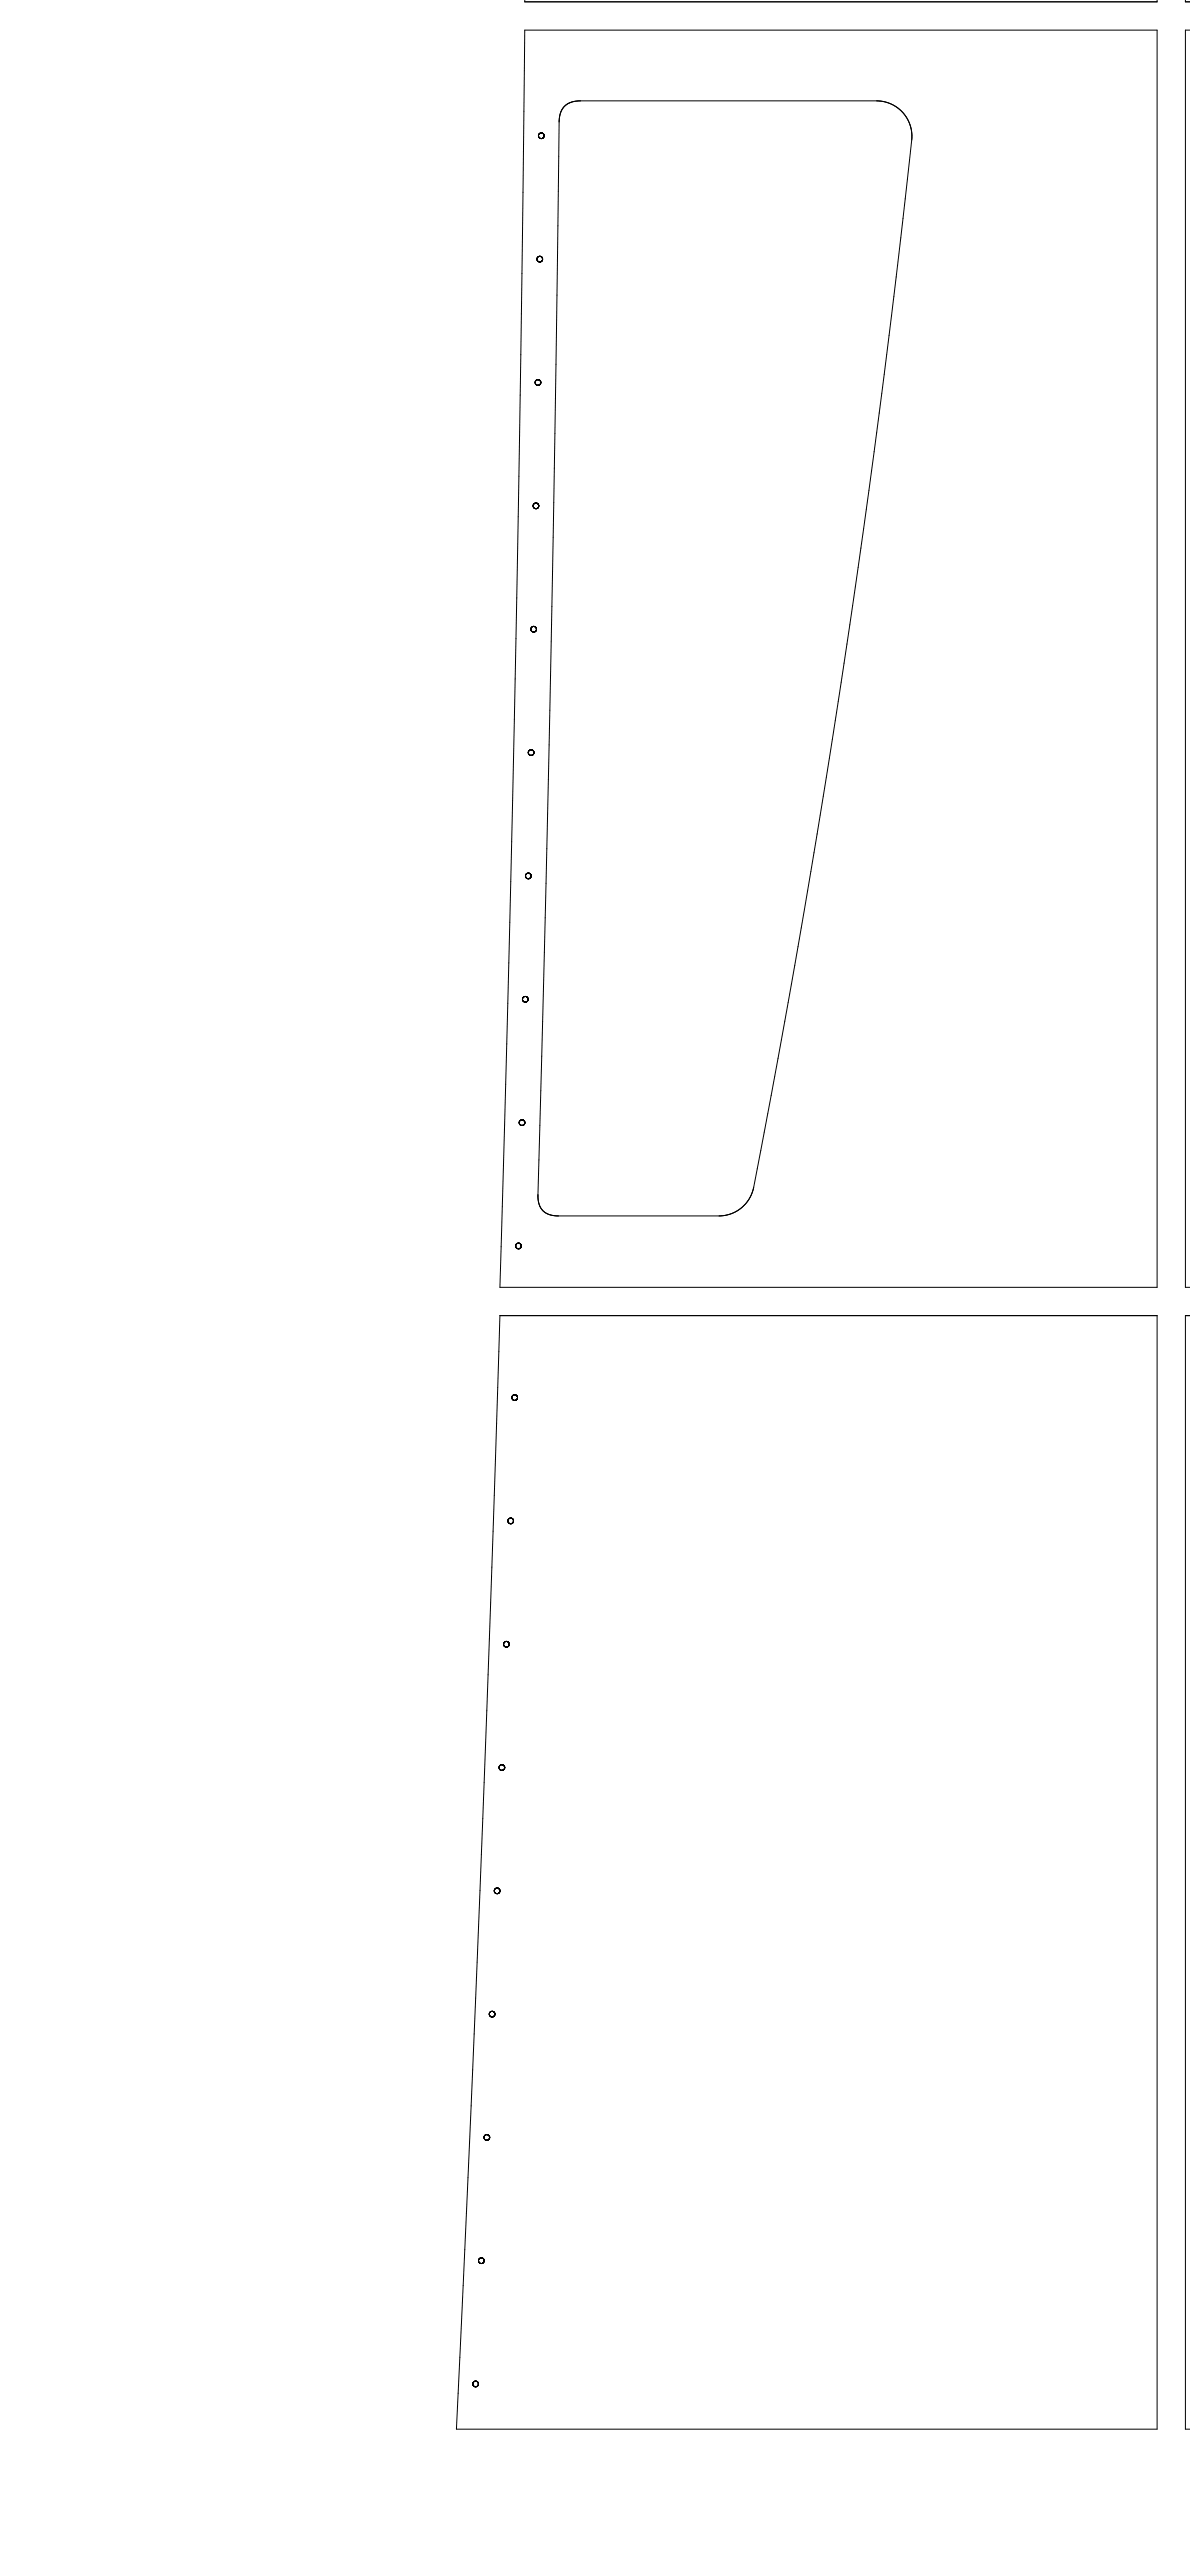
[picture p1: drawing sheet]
<svg xmlns="http://www.w3.org/2000/svg" width="841mm" height="1820mm" viewBox="0 0 841 1820" stroke-linecap="round" stroke-linejoin="round" font-family="sans-serif">
<g fill="none" stroke="#000" stroke-width=".71">
<path d="M371 0v1h447v-1M838 0v1h3M371 21h447v889h-465l8-287 4-172 3-200zM841 21h-3v889h3M399 75l5-3 6-1h211l8 2 7 5 6 7 2 8v6l-11 97-8 68-15 110-22 149-24 146-19 105-13 67-3 6-5 7-6 3-7 2h-118l-5-1-4-2-2-3-2-4 10-396 5-367 1-6zM381 96v1M381 96h.1M381 95v1M381 97h.1M381 95h.1M381 97l1 1M381 98h1"/>
<path d="M382 94l-1 1M382 94h-1M382 98h.1M382 94h.1M382 94h1M383 94h.1M383 94h1l1 2M383 98h-1M383 98h.1M384 94v1M384 97l-1 1M384 97h.1"/>
<path d="M384 95h.1M384 96v2M384 96v1M385 96h.1M385 96h-1M379 183h.1M379 183l1 1M380 183h.1M380 184h.1M380 182h.1M380 182l-1 1M380 184l1 1"/>
<path d="M380 185h1M381 185h1M381 181h-1M381 185h.1M381 181h1M381 181l-1 1M382 181h.1M382 181l1 1M382 185h.1M383 182h.1M383 185h-1M383 182v1"/>
<path d="M383 184l-1 1M383 182v2M383 184h.1M383 183h.1M383 183v2M378 270v1M378 271l1 1-1-1M378 270h.1M378 269h.1M379 271v1M379 269l-1 1M379 269h.1"/>
<path d="M379 272h.1M379 272h1M379 269h-1M379 268v1M380 268h1M380 272h.1M380 268l-1 1M380 268h.1M381 268l1 1M381 268h.1M381 272h.1M381 272h-1"/>
<path d="M381 269l1 1M382 272h-2M382 269h.1M382 269v1M382 271h.1M382 270h.1M382 270v1M382 270l-1 2M377 358h.1M377 357h.1M377 357v1M377 358v1"/>
<path d="M377 359h.1M377 356h.1M377 359l2 1M377 359h1M378 359h.1M378 356h.1M378 356l-1 1M379 356h-1M379 356h.1M379 356h1M380 356l1 1M380 356h.1"/>
<path d="M381 358l-3 1M381 358l-2 1M381 357h.1M381 358h.1M381 357v1M375 445l1 1M375 444h.1M376 446h.1M376 443h.1M376 446v1M376 443l-1 1 1 2h-1M376 447h1"/>
<path d="M377 443h1M377 447h.1M377 443h.1M377 443h-1M377 443h2M378 447h-1M378 443h.1M378 447h.1M378 446h.1M378 443l1 1M378 446v1M379 446h.1"/>
<path d="M379 446h-1M379 444h.1M379 445l-1 1M379 444v1M379 445v1M379 444v2M373 532l1 1M373 532h.1M373 531v1M373 531h.1M374 533v1M374 531h-1"/>
<path d="M374 531h.1M374 533l1 1M374 530h.1M374 530v1M375 530h1M375 530h-1M375 534h.1M375 530h.1M375 530h2M376 534h.1M376 530h.1M376 530l1 1"/>
<path d="M377 534h-1M377 530h.1M377 531v1M377 532v1l-3 1M377 532h.1M377 532v1M371 619l1 1M371 619v1M372 620h.1M372 618h-1M372 618l-1 1M372 618h.1"/>
<path d="M372 617v1M373 617h.1M374 617h-2M374 617l1 1M375 618h.1M375 620h.1M375 618v1M375 619v1M375 619h.1M372 620v1M372 621h1M372 621h2"/>
<path d="M373 621h.1M374 621h.1M375 621h-1M375 620l-1 1M369 706l1 1M369 707h.1M369 706v1M369 706h.1M369 707h1M370 705l-1 1M370 707l1 1M370 705h.1"/>
<path d="M370 705h-1M370 707h.1M370 708h.1M370 704v1M370 708h2M371 704h.1M371 708h.1M371 704h1M371 704l-1 1M372 704l1 1M372 704h.1M372 704v1"/>
<path d="M372 708h.1M372 705h1M373 708h-2M373 708h.1M373 705v1M373 705h.1M373 707l-1 1M373 706v1M373 706h.1M373 707v1M367 794v1M367 794h.1"/>
<path d="M367 793v1M367 793h.1M367 795h1M367 792v1M367 795h.1M367 792h.1M368 795h.1M368 792h.1M368 792h-1M368 795h1M369 792h-1M369 795h.1"/>
<path d="M369 791l1 1 1 1M369 791l-1 1M370 792h.1M370 795h-2M370 795h.1M370 795h-1M370 792l1 1M371 794l-1 1M371 794h.1M371 793v1M371 793h.1M386 858h.1"/>
<path d="M365 880h.1M366 879l-1 1M366 879h.1M366 879h1M366 879h-1l-1 2M367 879h1M367 879h.1M368 879v1M368 880h.1M368 880v1M364 881l1 1M365 880l-1 1"/>
<path d="M365 881v1M365 882h.1M365 882l1 1M365 882h1M366 883h.1M367 883h-1M367 882h.1M368 882h-1M368 882l-1 1M368 882h.1M368 881h.1M368 881v1"/>
<path d="M353 930h465v787h-495l16-381 7-178zM841 930h-3v787h3M362 988v1M362 987v1M362 988h.1M362 987h.1M362 989l1 1M362 989h.1M362 986v2M362 986h.1M363 990h1M363 986l-1 1"/>
<path d="M363 986h.1M363 990h.1M363 986h1M364 986h.1M364 986h1l1 2M364 990h-1M364 986h1M365 986v1M365 989l-1 1M365 989h.1M366 987h.1M366 989h.1"/>
<path d="M366 988v1M366 987l-1 2M366 988h.1M359 1075h.1M359 1075v1M359 1074v2M359 1074h.1M359 1076h.1M359 1076l1 1M359 1074v1M360 1076h.1M360 1076v1"/>
<path d="M360 1077h1M360 1073l-1 1M360 1077h.1M360 1073h.1M361 1073h1M361 1073h-1M361 1073h.1M361 1073l1 1M361 1077h.1M362 1077h.1M362 1073l1 2M362 1073h.1"/>
<path d="M362 1077h-1M362 1073v1M362 1076l-1 1M362 1074l1 1M362 1074h.1M363 1076h-1M363 1074h.1M363 1075l-1 1M363 1075l-1 2M363 1075h.1M356 1162v1M356 1163h.1"/>
<path d="M356 1161v1M356 1161h.1M356 1163l1 1M357 1161h-1M357 1164h.1M357 1164h1M358 1164h.1M358 1160l-1 1 2-1M358 1160h.1M358 1160h1M359 1160h.1M359 1160l1 1"/>
<path d="M359 1160l1 2M359 1164h-1M359 1164h.1M359 1161h.1M359 1163l-1 1M360 1161l-1 2M360 1161h.1M360 1163h.1M360 1163h-1M360 1162h.1M353 1249v1M353 1250h.1"/>
<path d="M353 1249h.1M353 1250v1M353 1248h.1M353 1248v1M353 1250l1 1M353 1251h.1M353 1251h1M354 1251h1M354 1251h.1M354 1247l2 1M354 1247l-1 1M355 1247h.1"/>
<path d="M355 1251h.1M355 1251h-1M356 1247v1M356 1251h-1M356 1248h.1M356 1248l1 1-1 2M356 1251h.1M356 1250v1M357 1249h.1M357 1249v1M349 1337l1 1M349 1336h.1"/>
<path d="M349 1336l1 2M350 1336h-1M350 1335v1M350 1335h.1M350 1338h.1M350 1338h1M351 1338h.1M351 1334l-1 1M351 1334h1M352 1334l1 1M352 1335h.1M352 1338h-1"/>
<path d="M352 1338h.1M352 1335h1M353 1335h.1M353 1338h-1M353 1335v1M353 1337l-1 1M353 1336h.1M353 1337h.1M353 1337v1M353 1336v1M346 1424h.1M346 1424v1"/>
<path d="M346 1423v1M346 1423h.1M346 1424l1 1M346 1422h.1M347 1425l1 1M347 1425h.1M347 1422h-1M347 1422h.1M347 1422h2M348 1422h.1M348 1422h1M348 1426h.1"/>
<path d="M348 1426h-1M349 1425h-1M349 1425h.1M349 1422h.1M349 1425l-1 1M349 1422l1 1M350 1423h.1M350 1425h.1M350 1425h-1M350 1424h.1M350 1423v1M350 1424l-1 1"/>
<path d="M342 1511h.1M342 1511v1M342 1510v1M342 1510h.1M342 1512h.1M342 1512h1M343 1509l-1 1M343 1512h.1M343 1509h.1M343 1512l1 1M343 1512v1M343 1513h.1"/>
<path d="M344 1513h.1M344 1509h.1M344 1509h1M345 1509h.1M345 1509h-2M345 1509l1 1M345 1512l-1 1M345 1512h.1M346 1512h-1M346 1512h.1M346 1510h.1M346 1510v2"/>
<path d="M346 1511h.1M346 1511v1M338 1598h.1M338 1597v2M338 1598v1M338 1597h.1M338 1599l1 1M338 1599h1M339 1599h.1M339 1599v1M339 1596h.1M339 1600h.1"/>
<path d="M339 1596l-1 2M339 1600h1M340 1596h.1M340 1600h.1M340 1596h1M341 1596h-2M341 1596h.1M341 1600h-1M341 1596l1 1M341 1596l1 2M342 1597h.1M342 1598h.1"/>
<path d="M342 1598l-1 2M342 1597v1M342 1598v1l-2 1M334 1685l1 1M334 1685h.1M334 1684v2M334 1684v1M334 1686h.1M334 1684h.1M334 1686l1 1M335 1683v1M335 1687h1"/>
<path d="M335 1683l-1 1M335 1683h.1M335 1683h2M336 1687h1M336 1687h.1M336 1683l-1 1M336 1683h.1M336 1683l2 1M337 1683h.1M337 1687h-1M337 1687h.1M337 1683l1 1"/>
<path d="M337 1683l1 2-1 1M338 1686l-1 1M338 1684h.1M338 1686h.1M338 1685h.1M338 1685v1"/>
</g>
</svg>
